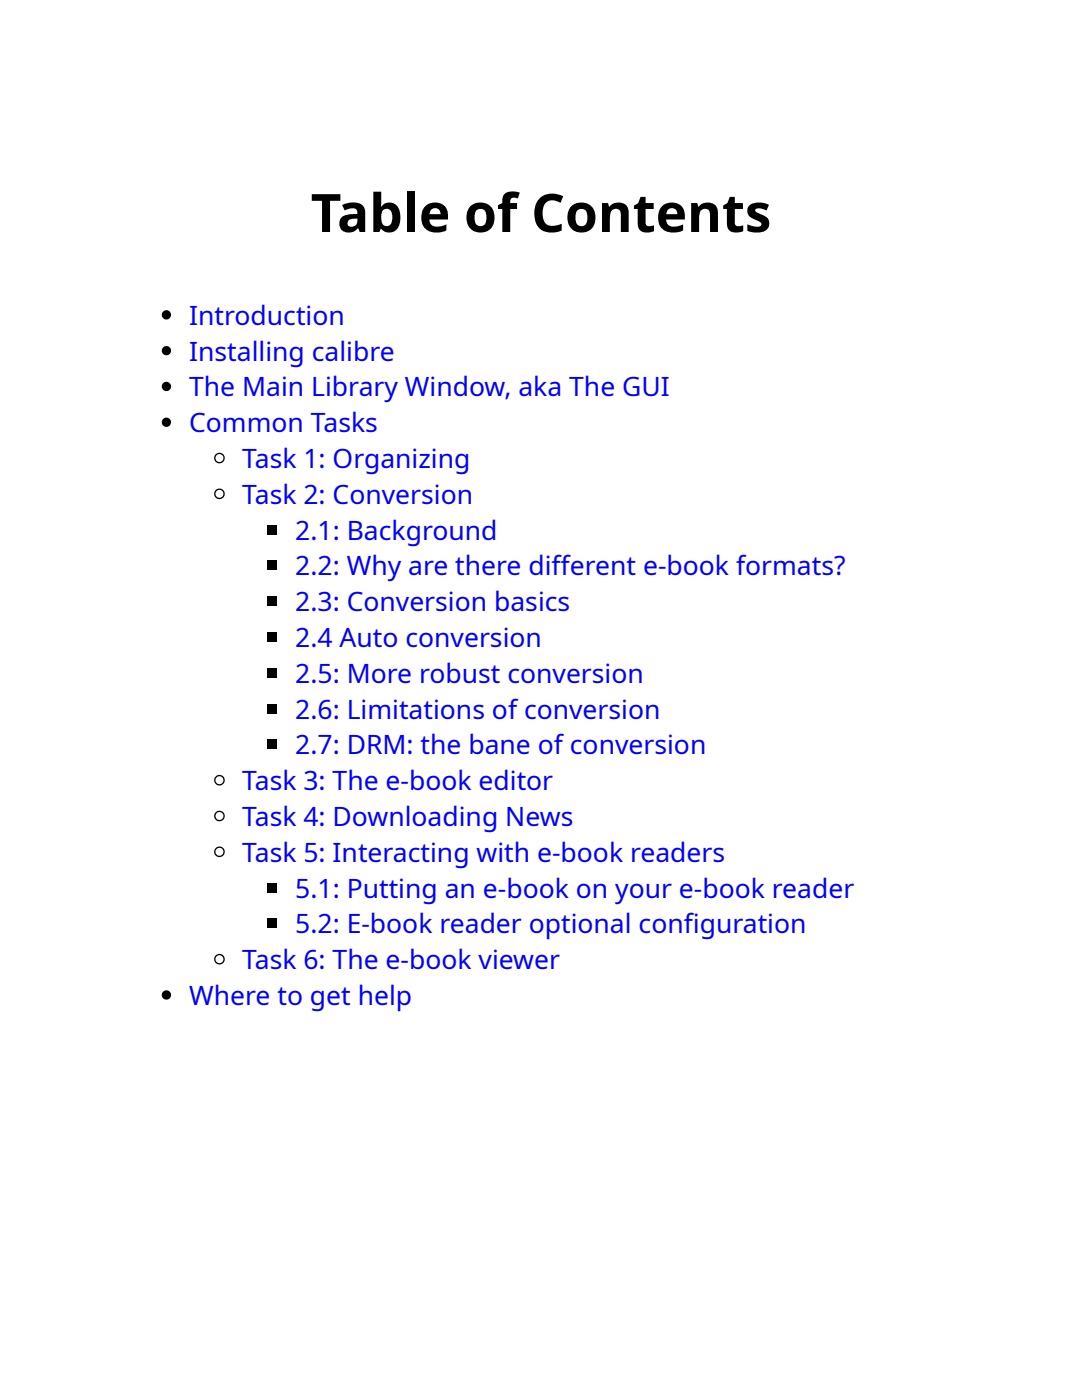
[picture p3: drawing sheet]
<svg xmlns="http://www.w3.org/2000/svg" width="216mm" height="279mm" viewBox="0 0 216 279" stroke-linecap="round" stroke-linejoin="round" font-family="sans-serif">
<defs><g id="words">
<text font-size="10.6" x="62" y="46.3">Table of Contents</text>
<g font-size="5.3" fill="#00f">
<text x="37.7" y="64.8">Introduction</text>
<text x="37.7" y="72">Installing calibre</text>
<text x="37.7" y="79.1">The Main Library Window, aka The GUI</text>
<text x="37.7" y="86.3">Common Tasks</text>
<text x="48.3" y="93.4">Task 1: Organizing</text>
<text x="48.3" y="100.5">Task 2: Conversion</text>
<text x="58.9" y="107.7">2.1: Background</text>
<text x="58.9" y="114.8">2.2: Why are there diff erent e-book formats?</text>
<text x="58.9" y="122">2.3: Conversion basics</text>
<text x="58.9" y="129.1">2.4 Auto conversion</text>
<text x="58.9" y="136.3">2.5: More robust conversion</text>
<text x="58.9" y="143.4">2.6: Limitations of conversion</text>
<text x="58.9" y="150.5">2.7: DRM: the bane of conversion</text>
<text x="48.3" y="157.7">Task 3: The e-book editor</text>
<text x="48.3" y="164.8">Task 4: Downloading News</text>
<text x="48.3" y="172">Task 5: Interacting with e-book readers</text>
<text x="58.9" y="179.1">5.1: Putting an e-book on your e-book reader</text>
<text x="58.9" y="186.3">5.2: E-book reader optional confi guration</text>
<text x="48.3" y="193.4">Task 6: The e-book viewer</text>
<text x="37.7" y="200.6">Where to get help</text>
</g>
</g></defs>
<g fill="#000">
<path d="M53.4 104.8h1.9v1.8h-1.9zM53.4 111.9h1.9v1.9h-1.9zM53.4 119.1h1.9v1.8h-1.9zM53.4 126.2h1.9v1.9h-1.9zM53.4 133.3h1.9v1.9h-1.9zM53.4 140.5h1.9v1.8h-1.9zM53.4 147.6h1.9v1.9h-1.9zM53.4 176.2h1.9v1.9h-1.9zM53.4 183.4h1.9v1.8h-1.9z"/>
<circle cx="33.2" cy="70" r=".93"/>
<circle cx="33.2" cy="62.8" r=".93"/>
<circle cx="33.2" cy="77.1" r=".93"/>
<circle cx="33.2" cy="84.3" r=".93"/>
<circle cx="33.2" cy="198.6" r=".93"/>
</g>
<g fill="none" stroke="#000" stroke-width=".26">
<circle cx="43.8" cy="91.4" r=".93"/>
<circle cx="43.8" cy="98.6" r=".93"/>
<circle cx="43.8" cy="155.7" r=".93"/>
<circle cx="43.8" cy="162.9" r=".93"/>
<circle cx="43.8" cy="170" r=".93"/>
<circle cx="43.8" cy="191.4" r=".93"/>
</g>
<use href="#words"/>
</svg>
